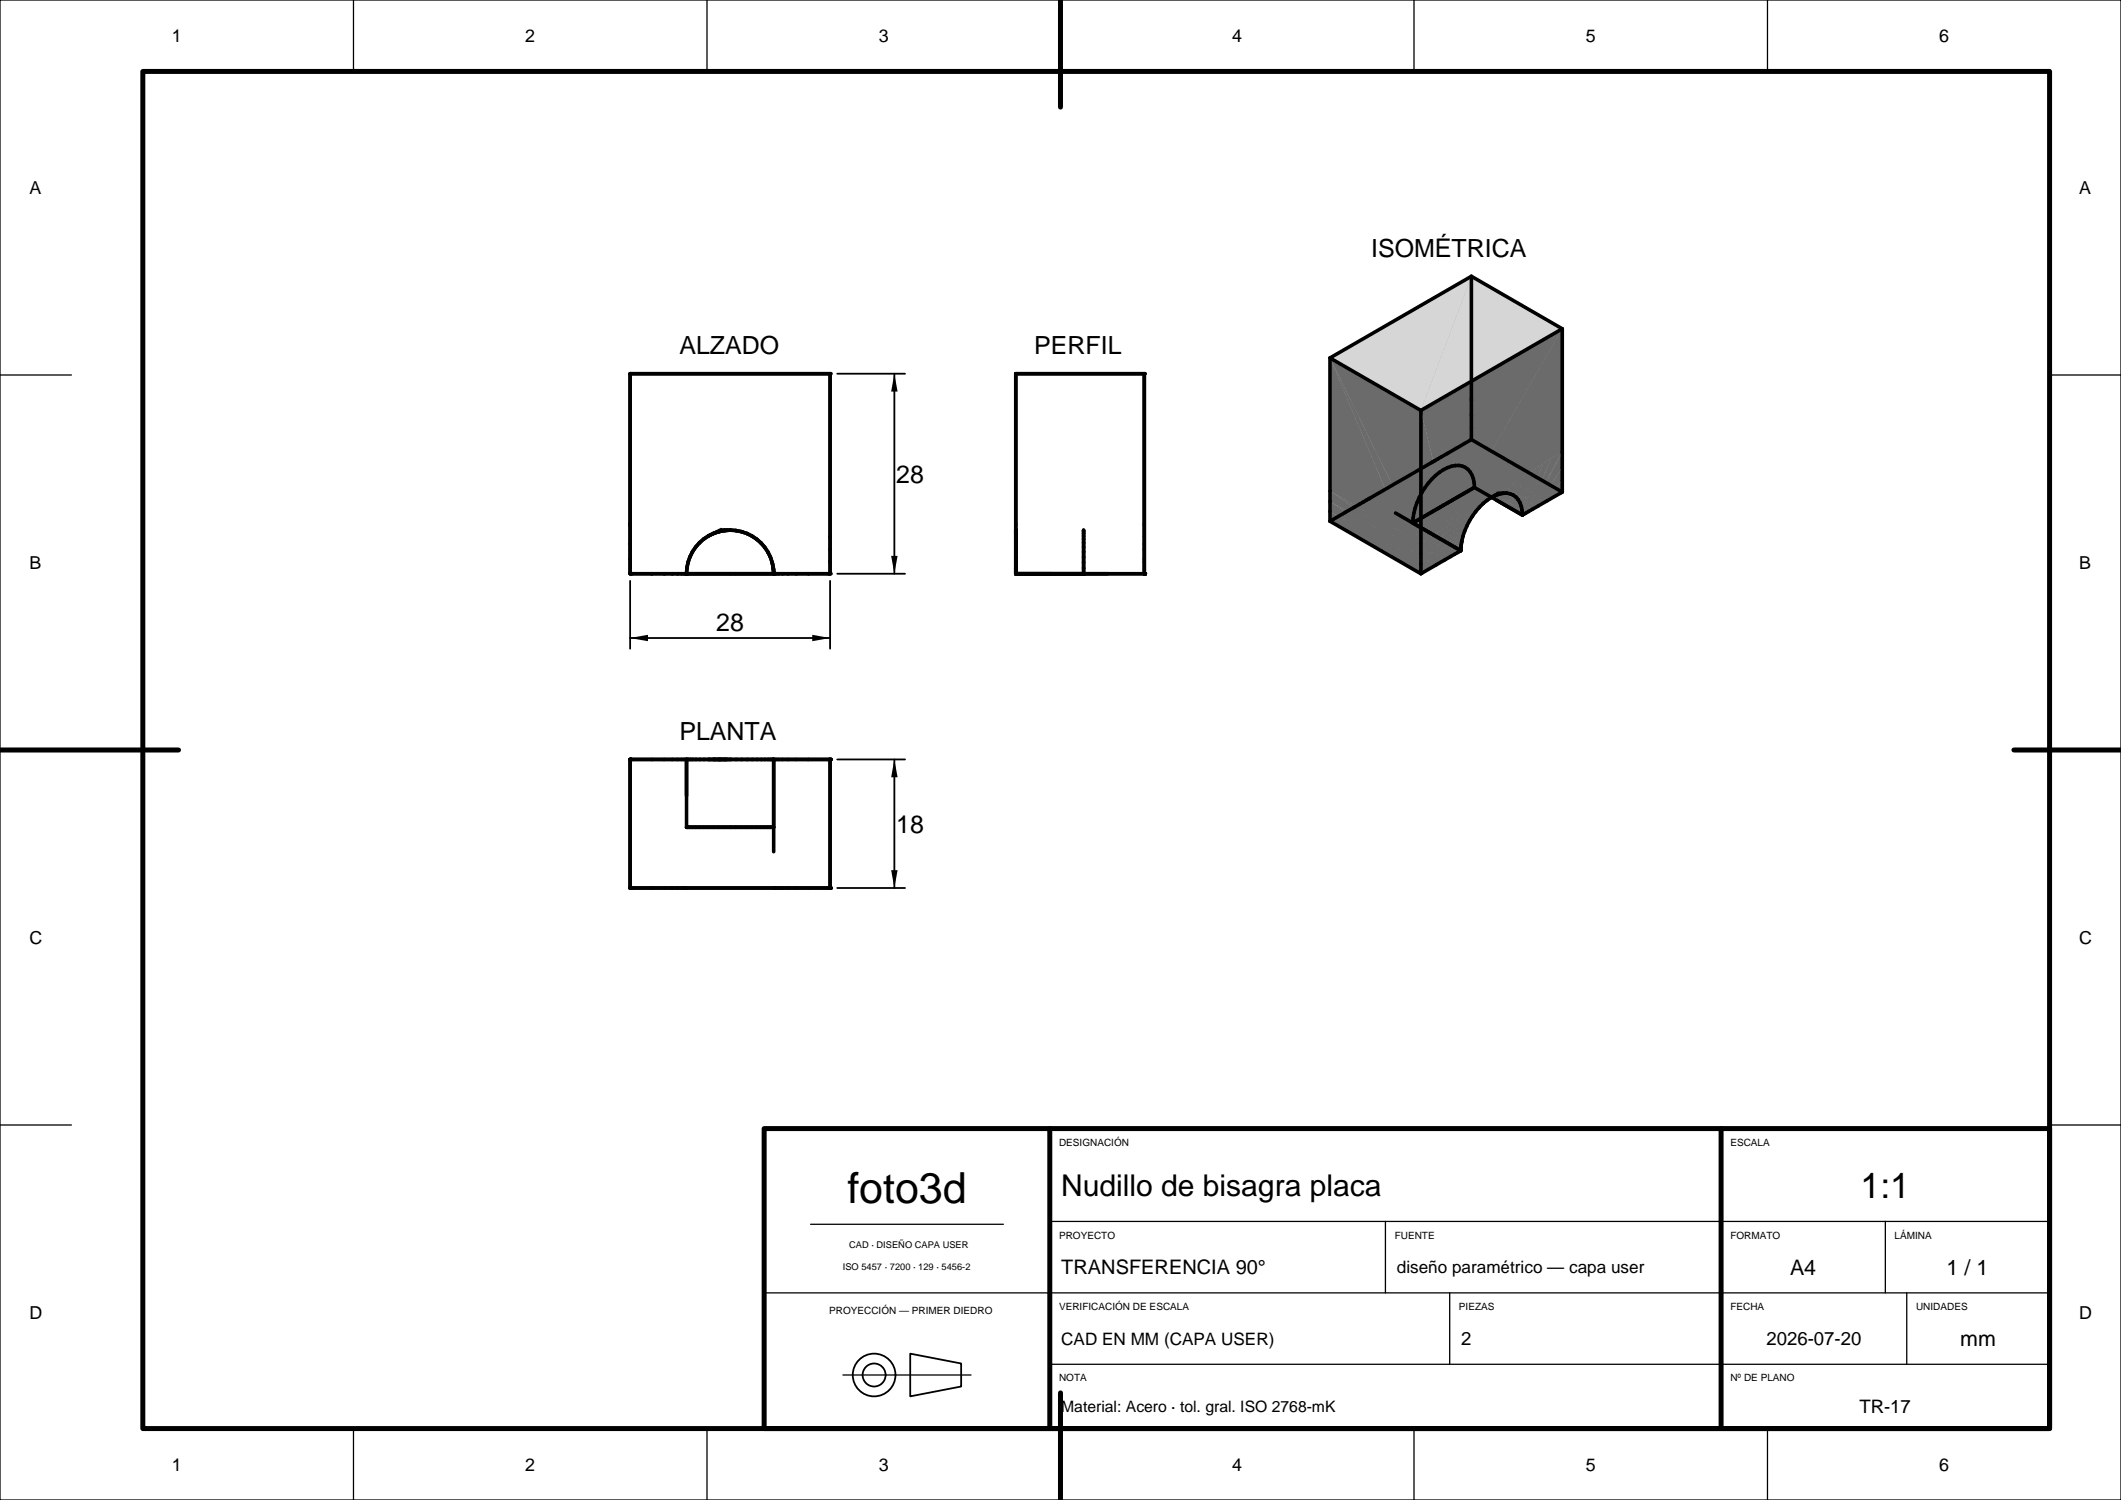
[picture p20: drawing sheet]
<svg xmlns="http://www.w3.org/2000/svg" width="297mm" height="210mm" viewBox="0 0 297 210" stroke-linecap="round" stroke-linejoin="round" font-family="sans-serif">
<defs><g id="words">
<text font-size="6" x="118.7" y="168.4">foto3d</text>
<text font-size="5" x="260.5" y="167.7">1:1</text>
<text font-size="4.2" x="148.6" y="167.4">Nudillo de bisagra placa</text>
<g font-size="3.5">
<text x="192" y="35.9">ISOMÉTRICA</text>
<text x="95.1" y="49.6">ALZADO</text>
<text x="144.8" y="49.6">PERFIL</text>
<text x="125.5" y="67.6">28</text>
<text x="100.3" y="88.4">28</text>
<text x="95.1" y="103.6">PLANTA</text>
<text x="125.5" y="116.6">18</text>
</g>
<g font-size="3">
<text x="250.7" y="178.5">A4</text>
<text x="272.6" y="178.5">1 / 1</text>
<text x="274.5" y="188.5">mm</text>
</g>
<text font-size="2.8" x="148.6" y="178.4">TRANSFERENCIA 90°</text>
<g font-size="2.6">
<text x="204.6" y="188.3">2</text>
<text x="247.4" y="188.3">2026-07-20</text>
<text x="260.4" y="197.8">TR-17</text>
</g>
<g font-size="2.5">
<text x="24.1" y="5.9">1</text>
<text x="73.6" y="5.9">2</text>
<text x="123.1" y="5.9">3</text>
<text x="172.6" y="5.9">4</text>
<text x="222.1" y="5.9">5</text>
<text x="271.6" y="5.9">6</text>
<text x="4.2" y="27.2">A</text>
<text x="291.2" y="27.2">A</text>
<text x="4.2" y="79.7">B</text>
<text x="291.2" y="79.7">B</text>
<text x="4.2" y="132.2">C</text>
<text x="291.2" y="132.2">C</text>
<text x="4.2" y="184.7">D</text>
<text x="291.2" y="184.7">D</text>
<text x="24.1" y="205.9">1</text>
<text x="73.6" y="205.9">2</text>
<text x="123.1" y="205.9">3</text>
<text x="172.6" y="205.9">4</text>
<text x="222.1" y="205.9">5</text>
<text x="271.6" y="205.9">6</text>
</g>
<g font-size="2.4">
<text x="195.6" y="178.3">diseño paramétrico — capa user</text>
<text x="148.6" y="188.3">CAD EN MM (CAPA USER)</text>
</g>
<text font-size="2.2" x="148.6" y="197.7">Material: Acero · tol. gral. ISO 2768-mK</text>
<g font-size="1.4">
<text x="148.3" y="160.4">DESIGNACIÓN</text>
<text x="242.3" y="160.4">ESCALA</text>
<text x="148.3" y="173.4">PROYECTO</text>
<text x="195.3" y="173.4">FUENTE</text>
<text x="242.3" y="173.4">FORMATO</text>
<text x="265.3" y="173.4">LÁMINA</text>
<text x="116.1" y="183.9">PROYECCIÓN — PRIMER DIEDRO</text>
<text x="148.3" y="183.4">VERIFICACIÓN DE ESCALA</text>
<text x="204.3" y="183.4">PIEZAS</text>
<text x="242.3" y="183.4">FECHA</text>
<text x="268.3" y="183.4">UNIDADES</text>
<text x="148.3" y="193.4">NOTA</text>
<text x="242.3" y="193.4">Nº DE PLANO</text>
</g>
<g font-size="1.3">
<text x="118" y="177.9">ISO 5457 · 7200 · 129 · 5456-2</text>
<text x="118.9" y="174.7">CAD · DISEÑO CAPA USER</text>
</g>
</g></defs>
<path d="M206 61.4v.1z" fill="#a6a6a6"/>
<path d="M206 61.4v.1z" fill="#919191"/>
<g fill="#a6a6a6">
<path d="M206 61.5l-.1 .1z"/>
<path d="M206 59.9v1.6z"/>
<path d="M205.2 61l.8 .5-.1 .1z"/>
</g>
<path d="M207 60.4l-1 1z" fill="#919191"/>
<path d="M206 59.9v1.6l-.8-.5z" fill="#a6a6a6"/>
<path d="M206 59.9l1 .5-1 1z" fill="#919191"/>
<g fill="#a6a6a6">
<path d="M205.2 61l.7 .6-2 1.2z"/>
<path d="M206 58.1v1.8l-.8 1.1z"/>
<path d="M204.5 60.6l.7 .4-1.3 1.8z"/>
<path d="M206 58.1l-.8 2.9-.7-.4z"/>
</g>
<path d="M206 59.9l1.9-.7-.9 1.2z" fill="#919191"/>
<path d="M204.5 60.6l-.6 2.2-1.2 .7z" fill="#a6a6a6"/>
<path d="M206 58.1l1.9 1.1-1.9 .7z" fill="#919191"/>
<g fill="#a6a6a6">
<path d="M206 56v2.1l-1.5 2.5z"/>
<path d="M203.8 60.3l.7 .3-1.8 2.9z"/>
<path d="M203.8 60.3l-1.1 3.2-.8 .5z"/>
<path d="M206 56l-1.5 4.6-.7-.3z"/>
</g>
<path d="M206.1 61.5l12.7 7.3-12.8-7.3z" fill="#919191"/>
<path d="M205.9 61.6l.1-.1 12.5 7.4z" fill="#6b6b6b"/>
<g fill="#a6a6a6">
<path d="M203.2 59.9l.6 .4-1.9 3.7z"/>
<path d="M203.2 59.9l-1.3 4.1-.6 .3z"/>
</g>
<path d="M203.9 62.8l2-1.2 12.6 7.3z" fill="#6b6b6b"/>
<path d="M206 56l3.1 1.8-3.1 .3z" fill="#919191"/>
<path d="M204.6 56.8l1.4-.8-2.2 4.3z" fill="#a6a6a6"/>
<path d="M206 58.1l3.1-.3-1.2 1.4z" fill="#919191"/>
<g fill="#a6a6a6">
<path d="M204.6 56.8l1.4-1v.2z"/>
<path d="M204.6 56.8l-.8 3.5-.6-.4z"/>
<path d="M202.6 59.6l-1.3 4.7-.4 .2z"/>
</g>
<path d="M207 60.4l11.8 6.8-12.7-5.7z" fill="#919191"/>
<path d="M202.6 59.6l.6 .3-1.9 4.4z" fill="#a6a6a6"/>
<path d="M206 55.8l3.2 1.9-3.2-1.7z" fill="#919191"/>
<path d="M202 59.2l-1.1 5.3-.2 .1z" fill="#a6a6a6"/>
<path d="M202.7 63.5l1.2-.7 11.3 6.5z" fill="#6b6b6b"/>
<g fill="#a6a6a6">
<path d="M203.3 57.6l1.3-.8-1.4 3.1z"/>
<path d="M202 59.2l.6 .4-1.7 4.9z"/>
<path d="M203.3 57.6l-.1 2.3-.6-.3z"/>
<path d="M201.4 58.9l-.7 5.7-.2 .1z"/>
</g>
<path d="M206 56l3.2 1.7-.1 .1z" fill="#919191"/>
<path d="M200.6 59.3v5.5" fill="none" stroke="#a6a6a6" stroke-width=".3"/>
<path d="M201.9 64l.8-.5 10.5 6.1z" fill="#6b6b6b"/>
<g fill="#a6a6a6">
<path d="M201.4 58.9l.6 .3-1.3 5.4z"/>
<path d="M202.3 58.3l1-.7-.7 2z"/>
</g>
<path d="M207.9 59.2l10.9 6.3-11.8-5.1z" fill="#919191"/>
<path d="M201.3 64.3l.6-.3 10 5.8z" fill="#6b6b6b"/>
<path d="M202.3 58.3l.3 1.3-.6-.4z" fill="#a6a6a6"/>
<path d="M200.9 64.5l.4-.2 9.7 5.6z" fill="#6b6b6b"/>
<path d="M200.8 59.3l.6-.4-.9 5.8z" fill="#a6a6a6"/>
<g fill="#6b6b6b">
<path d="M200.7 64.6l.2-.1 9.5 5.4z"/>
<path d="M200.5 64.7l.2-.1 9.3 5.4z"/>
<path d="M206 61.5l12.8 7.4h-.3z"/>
</g>
<path d="M206 61.5l12.8 7.3v.1z" fill="#919191"/>
<path d="M201.5 58.8l.8-.5-.3 .9z" fill="#a6a6a6"/>
<path d="M200.4 64.8l.1-.1 9.2 5.3z" fill="#6b6b6b"/>
<g fill="#a6a6a6">
<path d="M200.1 59.7l.7-.4-.4 5.5z"/>
<path d="M201.5 58.8l.5 .4-.6-.3z"/>
<path d="M191.9 69.1l8.5-5v.7z"/>
</g>
<path d="M206.1 61.5l12.7 5.7v1.6z" fill="#919191"/>
<g fill="#a6a6a6">
<path d="M199.6 60l.5-.3 .3 4.4z"/>
<path d="M201.4 58.9l.1-.1z"/>
<path d="M191.9 69.1l8.4-5.5 .1 .5z"/>
<path d="M200.8 59.3l.6-.4z"/>
</g>
<path d="M203.9 62.8l14.6 6.1-3.3 .4z" fill="#6b6b6b"/>
<g fill="#a6a6a6">
<path d="M191.9 69.1l8.2-6 .2 .5z"/>
<path d="M199.2 60.3l.4-.3 .7 3.6z"/>
</g>
<path d="M209.1 57.8l9.7 5.6-10.9-4.2z" fill="#919191"/>
<g fill="#a6a6a6">
<path d="M191.9 69.1l8-6.5 .2 .5z"/>
<path d="M198.7 60.6l.5-.3 .9 2.8z"/>
</g>
<g fill="#6b6b6b">
<path d="M202.7 63.5l12.5 5.8-2 .3z"/>
<path d="M191.8 69.7l8.6-4.9 6.1 3.4z"/>
</g>
<path d="M191.9 69.1l7.7-6.8 .3 .3z" fill="#a6a6a6"/>
<path d="M207 60.4l11.8 5.1v1.7z" fill="#919191"/>
<path d="M198.3 60.8l.4-.2 1.2 2z" fill="#a6a6a6"/>
<path d="M201.9 64l11.3 5.6-1.3 .2z" fill="#6b6b6b"/>
<path d="M206 38.7l3.2 19-3.2-1.9z" fill="#919191"/>
<path d="M201.3 64.3l10.6 5.5-.9 .1z" fill="#6b6b6b"/>
<path d="M209.2 57.7l9.6 5.5-9.7-5.4z" fill="#919191"/>
<g fill="#a6a6a6">
<path d="M191.9 69.1l7.3-7.1 .4 .3z"/>
<path d="M198 61.1l.3-.3 1.3 1.5z"/>
</g>
<path d="M200.9 64.5l10.1 5.4h-.6z" fill="#6b6b6b"/>
<g fill="#a6a6a6">
<path d="M206 38.7v17.1l-4.6 3.1z"/>
<path d="M191.9 69.1l8.5-4.3-8.6 4.9z"/>
</g>
<g fill="#6b6b6b">
<path d="M200.7 64.6l9.7 5.3-.4 .1z"/>
<path d="M200.5 64.7l9.5 5.3h-.3z"/>
<path d="M200.4 64.8l9.3 5.2h-.1z"/>
</g>
<g fill="#a6a6a6">
<path d="M197.6 61.3l.4-.2 1.2 .9z"/>
<path d="M198.8 61.8l.4 .2-7.3 7.1z"/>
<path d="M197.3 61.5l.3-.2 1.2 .5z"/>
<path d="M198.3 61.7l.5 .1-6.9 7.3z"/>
<path d="M197 61.7l.3-.2 1 .2z"/>
</g>
<path d="M207.9 59.2l10.9 4.2v2.1z" fill="#919191"/>
<g fill="#6b6b6b">
<path d="M218.5 68.9h.3l-.2 .1z"/>
<path d="M218.8 68.8l-.2 .2z"/>
</g>
<path d="M197.8 61.7h.5l-6.4 7.4z" fill="#a6a6a6"/>
<path d="M215.2 69.1h3.4" fill="none" stroke="#6b6b6b" stroke-width=".41"/>
<path d="M196.7 61.9l.3-.2h.8z" fill="#a6a6a6"/>
<path d="M202.1 70.7l4.3-3.1 .1 .6z" fill="#6b6b6b"/>
<g fill="#a6a6a6">
<path d="M197.3 61.8l.5-.1-5.9 7.4z"/>
<path d="M196.4 62.1l.3-.2 .6-.1z"/>
</g>
<g fill="#6b6b6b">
<path d="M216.6 70.1l2.2-1.3-.2 .2z"/>
<path d="M202.1 70.7l4.2-3.7 .1 .6z"/>
<path d="M215.2 69.3l3.4-.3-2 1.1z"/>
</g>
<g fill="#a6a6a6">
<path d="M196.7 62l.6-.2-5.4 7.3z"/>
<path d="M196.1 62.3l.6-.3z"/>
</g>
<g fill="#6b6b6b">
<path d="M218.8 67.2v1.6l-2.2 1.3z"/>
<path d="M206.4 67.6l6.8 4.4-6.7-3.8z"/>
<path d="M213.2 69.6l2-.3 1.4 .8z"/>
<path d="M206.1 66.5l.2 .5-4.2 3.7z"/>
</g>
<path d="M196.1 62.3l.6-.3-4.8 7.1z" fill="#a6a6a6"/>
<path d="M209.1 57.8l9.7 5.4v.2z" fill="#919191"/>
<path d="M191.9 69.1l-.2 .7z" fill="#a6a6a6"/>
<path d="M191.8 69.7l14.7-1.5-11.1 3.6z" fill="#6b6b6b"/>
<path d="M195.6 62.6l.5-.3-4.2 6.8z" fill="#a6a6a6"/>
<path d="M205.9 66.1l.2 .4-4 4.2z" fill="#6b6b6b"/>
<path d="M192 68.4l-.3 1.4-.1 .1z" fill="#a6a6a6"/>
<g fill="#6b6b6b">
<path d="M206.3 67l6.8 4.4-6.7-3.8z"/>
<path d="M211.9 69.8l1.3-.2 2.2 1.2z"/>
</g>
<g fill="#a6a6a6">
<path d="M195 63.1l.6-.5-3.7 6.5z"/>
<path d="M192.2 67.7l-.6 2.2-.3 .1z"/>
</g>
<g fill="#6b6b6b">
<path d="M213.2 69.6l3.4 .5-1.2 .7z"/>
<path d="M218.8 67.2l-2.2 2.9-1.2 .7z"/>
<path d="M205.6 65.7l.3 .4-3.8 4.6z"/>
</g>
<g fill="#a6a6a6">
<path d="M192.2 67.7l-.3 1.4z"/>
<path d="M194.5 63.6l.5-.5-3.1 6z"/>
</g>
<path d="M211 69.9l.9-.1 2.7 1.5z" fill="#6b6b6b"/>
<path d="M192.4 66.9l-1.1 3.1-.3 .2z" fill="#a6a6a6"/>
<g fill="#6b6b6b">
<path d="M195.4 71.8l11.1-3.6-4.9 2.8z"/>
<path d="M218.8 65.5v1.7l-3.4 3.6z"/>
</g>
<g fill="#a6a6a6">
<path d="M192.4 66.9l-.5 2.2z"/>
<path d="M194.5 63.6l-2.6 5.5 2.1-4.9z"/>
</g>
<g fill="#6b6b6b">
<path d="M206.1 66.5l6.9 4.3-6.7-3.8z"/>
<path d="M191.7 69.8l.1-.1 3.6 2.1z"/>
<path d="M210.4 69.9h.6l3 1.7z"/>
</g>
<g fill="#a6a6a6">
<path d="M192.7 66.2l-.8 2.9 .5-2.2z"/>
<path d="M194 64.2l-2.1 4.9 1.6-4.3z"/>
</g>
<path d="M191.6 69.9l.1-.1 3.6 2z" fill="#6b6b6b"/>
<g fill="#a6a6a6">
<path d="M192.7 66.2l-1.7 4-.6 .4z"/>
<path d="M193.5 64.8l-1.6 4.3 1.2-3.6z"/>
<path d="M193.1 65.5l-1.2 3.6 .8-2.9z"/>
</g>
<g fill="#6b6b6b">
<path d="M205.2 65.4l.4 .3-3.5 5z"/>
<path d="M210 70l.4-.1 3.3 1.9z"/>
<path d="M191.3 70l.3-.1 3.4 2z"/>
<path d="M211.9 69.8l3.5 1-.8 .5z"/>
<path d="M209.7 70h.3l3.4 2z"/>
<path d="M209.6 70h.1l3.6 2.1z"/>
<path d="M191 70.2l.3-.2 3.3 1.9z"/>
</g>
<path d="M193.1 65.5l-2.7 5.1-.8 .4z" fill="#a6a6a6"/>
<g fill="#6b6b6b">
<path d="M206.5 68.2l6.7 3.8v.1z"/>
<path d="M205.9 66.1l6.9 4.2-6.7-3.8z"/>
<path d="M204.8 65.3l.4 .1-3.1 5.3z"/>
<path d="M218.8 65.5l-3.4 5.3-.8 .5z"/>
<path d="M211 69.9l3.6 1.4-.6 .3z"/>
<path d="M190.4 70.6l.6-.4 3 1.8z"/>
<path d="M206.4 67.6l6.7 3.9 .1 .5z"/>
<path d="M210.4 69.9l3.6 1.7-.3 .2z"/>
<path d="M191.7 69.8l3.7 2h-.1z"/>
</g>
<path d="M193.5 64.8l-3.9 6.2-1.2 .7z" fill="#a6a6a6"/>
<g fill="#6b6b6b">
<path d="M218.8 63.4v2.1l-4.2 5.8z"/>
<path d="M204.3 65.2l.5 .1-2.7 5.4z"/>
<path d="M191.6 69.9l3.7 1.9-.3 .1z"/>
<path d="M206.4 67.6l6.7 3.8v.1z"/>
<path d="M189.6 71l.8-.4 2.7 1.5z"/>
<path d="M210 70l3.7 1.8-.3 .2z"/>
<path d="M191.3 70l3.7 1.9h-.4z"/>
<path d="M205.6 65.7l6.9 4.2-6.6-3.8z"/>
<path d="M209.7 70l3.7 2-.1 .1z"/>
<path d="M191 70.2l3.6 1.7-.6 .1z"/>
<path d="M209.6 70l3.7 2.1h-.1z"/>
<path d="M206.3 67l6.7 3.9 .1 .5z"/>
<path d="M203.8 65.2h.5l-2.2 5.5z"/>
<path d="M218.8 63.4l-4.2 7.9-.6 .3z"/>
<path d="M190.4 70.6l3.6 1.4-.9 .1z"/>
<path d="M206.3 67l6.7 3.8v.1z"/>
<path d="M218.8 63.2v.2l-4.8 8.2z"/>
<path d="M188.4 71.7l1.2-.7 2.2 1.3z"/>
<path d="M205.2 65.4l7 4.1z"/>
</g>
<path d="M194 64.2l-5.6 7.5-2 1.2z" fill="#a6a6a6"/>
<g fill="#6b6b6b">
<path d="M203.3 65.3l.5-.1-1.7 5.5z"/>
<path d="M189.6 71l3.5 1.1-1.3 .2z"/>
<path d="M206.1 66.5l6.7 3.9 .2 .4z"/>
<path d="M217.3 64.1l1.5-.9-4.8 8.4z"/>
<path d="M206.1 66.5l6.7 3.9z"/>
<path d="M217.3 64.1l-3.3 7.5-.3 .2z"/>
<path d="M195.4 71.8l6.2-.8-3.8 2.2z"/>
<path d="M202.7 65.5l.6-.2-1.2 5.4z"/>
</g>
<path d="M194.5 63.6l-8.3 9.4z" fill="#a6a6a6"/>
<g fill="#6b6b6b">
<path d="M188.4 71.7l3.4 .6-2 .2z"/>
<path d="M204.8 65.3l7 4z"/>
<path d="M202.1 65.7l.6-.2-.6 5.2z"/>
<path d="M205.9 66.1l6.7 3.9 .2 .3z"/>
<path d="M216 65l-2.3 6.8-.3 .2z"/>
<path d="M186.4 72.9l2-1.2 1.4 .8z"/>
</g>
<path d="M186.2 71.6l8.3-8-8.3 9.4z" fill="#a6a6a6"/>
<g fill="#6b6b6b">
<path d="M205.9 66.1l6.7 3.9z"/>
<path d="M201.6 66.1l.5-.4v5z"/>
<path d="M197.9 72.5l4.2-1.8-4.3 2.5z"/>
<path d="M216 65l1.3-.9-3.6 7.7z"/>
<path d="M215 65.6l-1.6 6.4-.1 .1z"/>
<path d="M204.3 65.2l.5 .1 6.6 3.8z"/>
<path d="M198 71.8l4.1-1.1-4.2 1.8z"/>
<path d="M201 66.6l.6-.5 .5 4.6z"/>
<path d="M205.6 65.7l6.7 3.9 .2 .3z"/>
</g>
<path d="M218.8 46v17.2l-9.6-5.5z" fill="#919191"/>
<path d="M186.2 70.2l8.8-7.1-8.8 8.5z" fill="#a6a6a6"/>
<path d="M186.4 72.7h3.4" fill="none" stroke="#6b6b6b" stroke-width=".41"/>
<g fill="#6b6b6b">
<path d="M214.2 66.2l-1 5.9z"/>
<path d="M200.5 67.1l.5-.5 1.1 4.1z"/>
<path d="M198.2 71.1l3.9-.4-4.1 1.1z"/>
<path d="M205.6 65.7l6.7 3.9z"/>
<path d="M186.2 73l.2-.1h.1z"/>
<path d="M200.5 67.1l1.6 3.6-2.1-3z"/>
<path d="M198.4 70.4l3.7 .3-3.9 .4z"/>
<path d="M215 65.6l1-.6-2.6 7z"/>
<path d="M198.7 69.7l3.4 1-3.7-.3z"/>
<path d="M200 67.7l2.1 3-2.6-2.4z"/>
<path d="M199.5 68.3l2.6 2.4-3-1.7z"/>
<path d="M199.1 69l3 1.7-3.4-1z"/>
<path d="M203.8 65.2h.5l6.6 3.8z"/>
</g>
<path d="M186.2 68.7l9.4-6.1-9.4 7.6z" fill="#a6a6a6"/>
<path d="M206 38.7l12.8 7.3-9.6 11.7z" fill="#919191"/>
<g fill="#6b6b6b">
<path d="M205.2 65.4l7 4.1z"/>
<path d="M205.2 65.4l6.7 3.9z"/>
<path d="M214.2 66.2l.8-.6-1.7 6.5z"/>
<path d="M203.3 65.3l.5-.1 6.6 3.9z"/>
<path d="M195.3 71.8h.1l9.2 5.3z"/>
<path d="M195 71.9l.3-.1 9.2 5.3z"/>
<path d="M213.5 66.6l.7-.4-1 5.9z"/>
<path d="M204.8 65.3l7 4z"/>
<path d="M194.6 71.9h.4l9.3 5.3z"/>
<path d="M194 72l.6-.1 9.5 5.5z"/>
<path d="M204.8 65.3l6.7 3.8z"/>
<path d="M212.9 67l.6-.4-.3 5.5z"/>
<path d="M193.1 72.1l.9-.1 9.7 5.6z"/>
<path d="M202.7 65.5l.6-.2 6.6 3.9z"/>
<path d="M191.8 72.3l1.3-.2 10 5.8z"/>
<path d="M204.3 65.2l7.1 3.9-.4-.1z"/>
<path d="M212.3 67.3l.6-.3 .2 4.5z"/>
<path d="M204.3 65.2l6.7 3.8z"/>
<path d="M202.1 65.7l.6-.2 6.6 3.9z"/>
<path d="M189.8 72.5l2-.2 10.5 6.1z"/>
<path d="M211.9 67.7l.4-.4 .7 3.6z"/>
<path d="M203.8 65.2l7.1 3.8-.4 .1z"/>
<path d="M201.6 66.1l.5-.4 6.6 4z"/>
<path d="M203.8 65.2l6.7 3.9h-.1z"/>
</g>
<path d="M197.9 72.5l6.7 4.1-6.8-3.4z" fill="#8a8a8a"/>
<path d="M186.2 50.1l19.8-11.4-4.6 20.2z" fill="#a6a6a6"/>
<g fill="#6b6b6b">
<path d="M211.5 67.9l.4-.2 .9 2.7z"/>
<path d="M186.5 72.9l3.3-.4 11.3 6.6z"/>
<path d="M201 66.6l.6-.5 6.6 4z"/>
<path d="M203.3 65.3l7.1 3.8-.4 .1z"/>
</g>
<path d="M198 71.8l6.7 4.1-6.8-3.4z" fill="#7d7d7d"/>
<g fill="#6b6b6b">
<path d="M203.3 65.3l6.7 3.9h-.1z"/>
<path d="M211.1 68.2l.4-.3 1.1 2.1z"/>
<path d="M200.5 67.1l.5-.5 6.6 3.9z"/>
</g>
<path d="M198.2 71.1l6.6 4.1-6.8-3.4z" fill="#6e6e6e"/>
<g fill="#6b6b6b">
<path d="M200.5 67.1l6.6 4-7.1-3.4z"/>
<path d="M202.7 65.5l7.2 3.7-.5 .1z"/>
<path d="M195.3 71.8l9.3 5.3h-.1z"/>
<path d="M198.4 70.4l6.7 4-6.9-3.3z"/>
<path d="M186.2 73l.3-.1 12.6 7.3z"/>
<path d="M210.7 68.4l.4-.2 1.2 1.4z"/>
<path d="M195 71.9l9.5 5.2-.2 .1z"/>
<path d="M200 67.7l6.6 4-7.1-3.4z"/>
</g>
<path d="M186.2 50.1l15.2 8.8-15.2 9.8z" fill="#a6a6a6"/>
<g fill="#6b6b6b">
<path d="M198.7 69.7l6.7 4-7-3.3z"/>
<path d="M202.7 65.5l6.7 3.8-.1 .1z"/>
<path d="M194.6 71.9l9.7 5.3-.2 .2z"/>
<path d="M199.5 68.3l6.6 4-7-3.3z"/>
<path d="M199.1 69l6.6 4-7-3.3z"/>
<path d="M194 72l10.1 5.4-.4 .2z"/>
<path d="M210.4 68.6l.3-.2 1.2 .9z"/>
<path d="M202.1 65.7l7.2 3.7-.4 .2z"/>
<path d="M186.2 71.6l12 6.9-12-5.5z"/>
<path d="M202.1 65.7l6.8 3.9-.2 .1z"/>
<path d="M193.1 72.1l10.6 5.5-.6 .3z"/>
</g>
<path d="M197.8 73.2l6.8 3.4v.5z" fill="#8a8a8a"/>
<g fill="#6b6b6b">
<path d="M210 68.9l.4-.3 1.1 .5z"/>
<path d="M201.6 66.1l7.1 3.6-.4 .3z"/>
</g>
<path d="M197.9 72.5l6.7 3.9v.2z" fill="#8a8a8a"/>
<path d="M201.6 66.1l6.7 3.9-.1 .1z" fill="#6b6b6b"/>
<path d="M197.9 72.5l6.8 3.4-.1 .5z" fill="#7d7d7d"/>
<g fill="#6b6b6b">
<path d="M191.8 72.3l11.3 5.6-.8 .5z"/>
<path d="M186.2 70.2l12 8.3-12-6.9z"/>
<path d="M209.7 69.1l.3-.2 1 .1z"/>
<path d="M201 66.6l7.2 3.5-.5 .3z"/>
</g>
<path d="M198 71.8l6.7 3.9v.2z" fill="#7d7d7d"/>
<path d="M201 66.6l6.7 3.8-.1 .1z" fill="#6b6b6b"/>
<path d="M198 71.8l6.8 3.4-.1 .5z" fill="#6e6e6e"/>
<g fill="#6b6b6b">
<path d="M209.4 69.3l.3-.2h.8z"/>
<path d="M200.5 67.1l7.1 3.4-.4 .5z"/>
</g>
<path d="M198.2 71.1l6.7 3.9-.1 .2z" fill="#6e6e6e"/>
<g fill="#6b6b6b">
<path d="M200.5 67.1l6.7 3.9-.1 .1z"/>
<path d="M198.2 71.1l6.9 3.3-.2 .6z"/>
<path d="M189.8 72.5l12.5 5.9-1.2 .7z"/>
<path d="M200 67.7l7.1 3.4-.4 .4z"/>
<path d="M209.1 69.4l.3-.1 .6-.1z"/>
<path d="M198.4 70.4l6.7 3.9v.1z"/>
<path d="M200 67.7l6.7 3.8-.1 .2z"/>
<path d="M198.4 70.4l7 3.3-.3 .6z"/>
<path d="M186.2 68.7l11.2 7.9-11.2-6.4z"/>
<path d="M199.5 68.3l7.1 3.4-.4 .5z"/>
<path d="M198.7 69.7l6.7 3.9v.1z"/>
<path d="M199.5 68.3l6.7 3.9-.1 .1z"/>
<path d="M198.7 69.7l7 3.3-.3 .6z"/>
<path d="M199.1 69l7 3.3-.3 .5z"/>
<path d="M199.1 69l6.7 3.8-.1 .2z"/>
<path d="M208.9 69.6l.5-.3z"/>
<path d="M204.6 76.4l-.1 .7z"/>
<path d="M204.7 75.7l-.2 1.4-.2 .1z"/>
<path d="M186.5 72.9l14.6 6.2-2 1.1z"/>
<path d="M218.8 46v17.2l-15.9 10.3z"/>
<path d="M204.9 75l-.6 2.2-.2 .2z"/>
<path d="M205.1 74.3l-1 3.1-.4 .2z"/>
<path d="M186.2 73l12.9 7.2-.1 .1z"/>
<path d="M205.4 73.6l-1.7 4-.6 .3z"/>
<path d="M186.2 73l12 5.5 .8 1.8z"/>
<path d="M205.8 72.8l-2.7 5.1-.8 .5z"/>
<path d="M206.2 72.2l-3.9 6.2-1.2 .7z"/>
<path d="M186.2 70.2l11.2 6.4 .8 1.9z"/>
<path d="M186.2 68.7l10.4 6 .8 1.9z"/>
<path d="M206.7 71.5l-5.6 7.6-2 1.1z"/>
<path d="M202.9 73.5l5.4-3.5-6.3 5.1z"/>
<path d="M202 75.1l5.7-4.7-6.9 6.8z"/>
<path d="M200.8 77.2l6.4-6.2-8.1 9.2z"/>
<path d="M186.2 50.1l10.4 24.6-10.4-6z"/>
<path d="M200.8 77.2l-1.7 3-.1 .1z"/>
<path d="M199 79l1.8-1.8-1.8 3.1z"/>
<path d="M198.2 78.5l.8 .5v1.3z"/>
<path d="M199 77.5l3-2.4-1.2 2.1z"/>
<path d="M197.4 76.6l1.6 2.4-.8-.5z"/>
<path d="M199 77.5l1.8-.3-1.8 1.8z"/>
<path d="M199 76.1l3.9-2.6-.9 1.6z"/>
<path d="M197.4 76.6l1.6 .9v1.5z"/>
<path d="M196.6 74.7l2.4 2.8-1.6-.9z"/>
<path d="M199 76.1l3-1-3 2.4z"/>
</g>
<path d="M206 38.7l12.8 7.3-19.8 11.5z" fill="#d6d6d6"/>
<g fill="#6b6b6b">
<path d="M196.6 74.7l2.4 1.4v1.4z"/>
<path d="M186.2 50.1l12.8 26-2.4-1.4z"/>
</g>
<path d="M186.2 50.1l19.8-11.4-7 18.8z" fill="#d6d6d6"/>
<g fill="#6b6b6b">
<path d="M199 57.5l19.8-11.5-15.9 27.5z"/>
<path d="M199 57.5l3.9 16-3.9 2.6z"/>
<path d="M186.2 50.1l12.8 7.4v18.6z"/>
</g>
<g fill="none" stroke="#000" stroke-width=".5">
<path d="M206 38.7v22.8M206 38.7l12.8 7.3M206 38.7l-19.8 11.4M88.2 52.3h28v28h-28zM142.2 52.3h18v28h-18zM186.2 50.1l12.8 7.4M186.2 50.1v22.9M199 57.5v22.8M218.8 46v22.9M218.8 46l-19.8 11.5M96.2 79.5l-.1 .8zM96.3 78.7l-.1 .8"/>
<path d="M96.6 78l-.3 .7M96.7 77.8l-.1 .2M97 77.3l-.4 .7M97.4 76.6l-.4 .7M97.5 76.5l-.1 .1M97.9 76l-.5 .6M98.5 75.5l-.6 .5M98.7 75.4l-.2 .1M99.2 75l-.7 .5M99.3 75h-.1M100.8 74.4h-.1M101 74.1l-1.8 .9"/>
<path d="M101.4 74.2l-1.5 .5 .2-.1M101.8 74.2l-1.1 .2M102.2 74.2l-1.5 .2M102.2 74.2h.2M102.2 74.2l.8 .1M103 74.3h.2M103 74.3l.8 .1M103.8 74.4l.8 .3M104.6 74.7l.7 .3M104.7 74.8l.6 .2M105.3 75l.6 .5M105.4 75.1l.5 .4"/>
<path d="M105.9 75.5l.2 .1M105.9 75.5l.6 .5M106.5 76l.2 .1M106.5 76l.6 .6M107.1 76.6l.1 .2M107.1 76.6l.4 .7M107.5 77.3l.1 .1M107.5 77.3l.4 .7M107.9 78l.2 .7M108.1 78.7l.3 1.6M108.1 78.7l.2 .8M108.3 79.5v.8"/>
<path d="M108.3 79.5v.2M151.7 74.2v6.1M186.2 73l12.8 7.3M195.4 71.8l9.2 5.3M204.5 77.1l-5.5 3.2M204.6 77.1h-.1M204.6 76.6v-.2v.7M204.7 75.7l-.2 1.4M204.7 75.7v.2M206 61.5l12.8 7.4M206 61.5l-19.8 11.5M206.5 68.2l6.7 3.9"/>
<path d="M206.5 68.2a2.89 2.89 0 0 0-1.7-2.9 4 4 0 0 0-3.8 1.3 9.7 9.7 0 0 0-3.2 6.6l4.3-2.5M206.5 68.2l-4.9 2.8M208.9 69.6a9.6 9.6 0 0 0-4.2 6.1M209.4 69.3l-.5 .3M210 69.2l-.9 .2M210 69.2l-.6 .1M210.4 69.1l-.4 .1M210.5 69.1l-1.1 .2M210.9 69h.1M211 69l-1.3 .1M211 69a2.5 2.5 0 0 1 2.1 2.5l.1 .6M218.8 68.9l-5.6 3.2"/>
<path d="M88.2 106.3h28v18h-28zM96.1 106.3v9.5h12.2M108.3 106.3v12.9"/>
</g>
<g fill="#000">
<path d="M125.2 52.3l.5 2.5h-.9zM88.2 89.3l2.5-.4v.9zM113.7 88.9l2.5 .4-2.5 .5zM124.8 77.8h.9l-.5 2.5zM125.2 106.3l.5 2.5h-.9zM124.8 121.8h.9l-.5 2.5z"/>
<circle cx="88.2" cy="52.3" r=".25"/>
<circle cx="116.2" cy="52.3" r=".25"/>
<circle cx="142.2" cy="52.3" r=".25"/>
<circle cx="160.2" cy="52.3" r=".25"/>
<circle cx="88.2" cy="80.3" r=".25"/>
<circle cx="96.1" cy="80.3" r=".25"/>
<circle cx="108.3" cy="80.3" r=".25"/>
<circle cx="116.2" cy="80.3" r=".25"/>
<circle cx="142.2" cy="80.3" r=".25"/>
<circle cx="151.7" cy="80.3" r=".25"/>
<circle cx="160.2" cy="80.3" r=".25"/>
<circle cx="88.2" cy="106.3" r=".25"/>
<circle cx="116.2" cy="106.3" r=".25"/>
<circle cx="88.2" cy="124.3" r=".25"/>
<circle cx="116.2" cy="124.3" r=".25"/>
</g>
<g fill="none" stroke="#000" stroke-width=".25">
<path d="M117.2 52.3h9.5M125.2 52.3v28M88.2 81.3v9.5M88.2 89.3h28M116.2 81.3v9.5M117.2 80.3h9.5M117.2 106.3h9.5M125.2 106.3v18M117.2 124.3h9.5M127.5 189.5l7.1 1.4v3.2l-7.1 1.4z"/>
<circle cx="122.4" cy="192.5" r="1.61"/>
<circle cx="122.4" cy="192.5" r="2.99"/>
</g>
<g fill="none" stroke="#000" stroke-width=".18">
<path d="M0 0h297v210h-297zM49.5 0v10M99 0v10M148.5 0v10M198 0v10M247.5 0v10M0 52.5h10M287 52.5h10M0 105h10M287 105h10M0 157.5h10M287 157.5h10"/>
<path d="M113.5 171.4h27M147 171h140M194 171v10M264 171v10M107 181h180M118 192.5h18M147 191h140M203 181v10M267 181v10M49.5 200v10M99 200v10M148.5 200v10"/>
<path d="M198 200v10M247.5 200v10"/>
</g>
<path d="M20 10h267v190h-267zM148.5 0v15M0 105h25M282 105h15M107 158h180v42h-180zM147 158v42M241 158v42M148.5 195v15" fill="none" stroke="#000" stroke-width=".7"/>
<use href="#words"/>
</svg>
